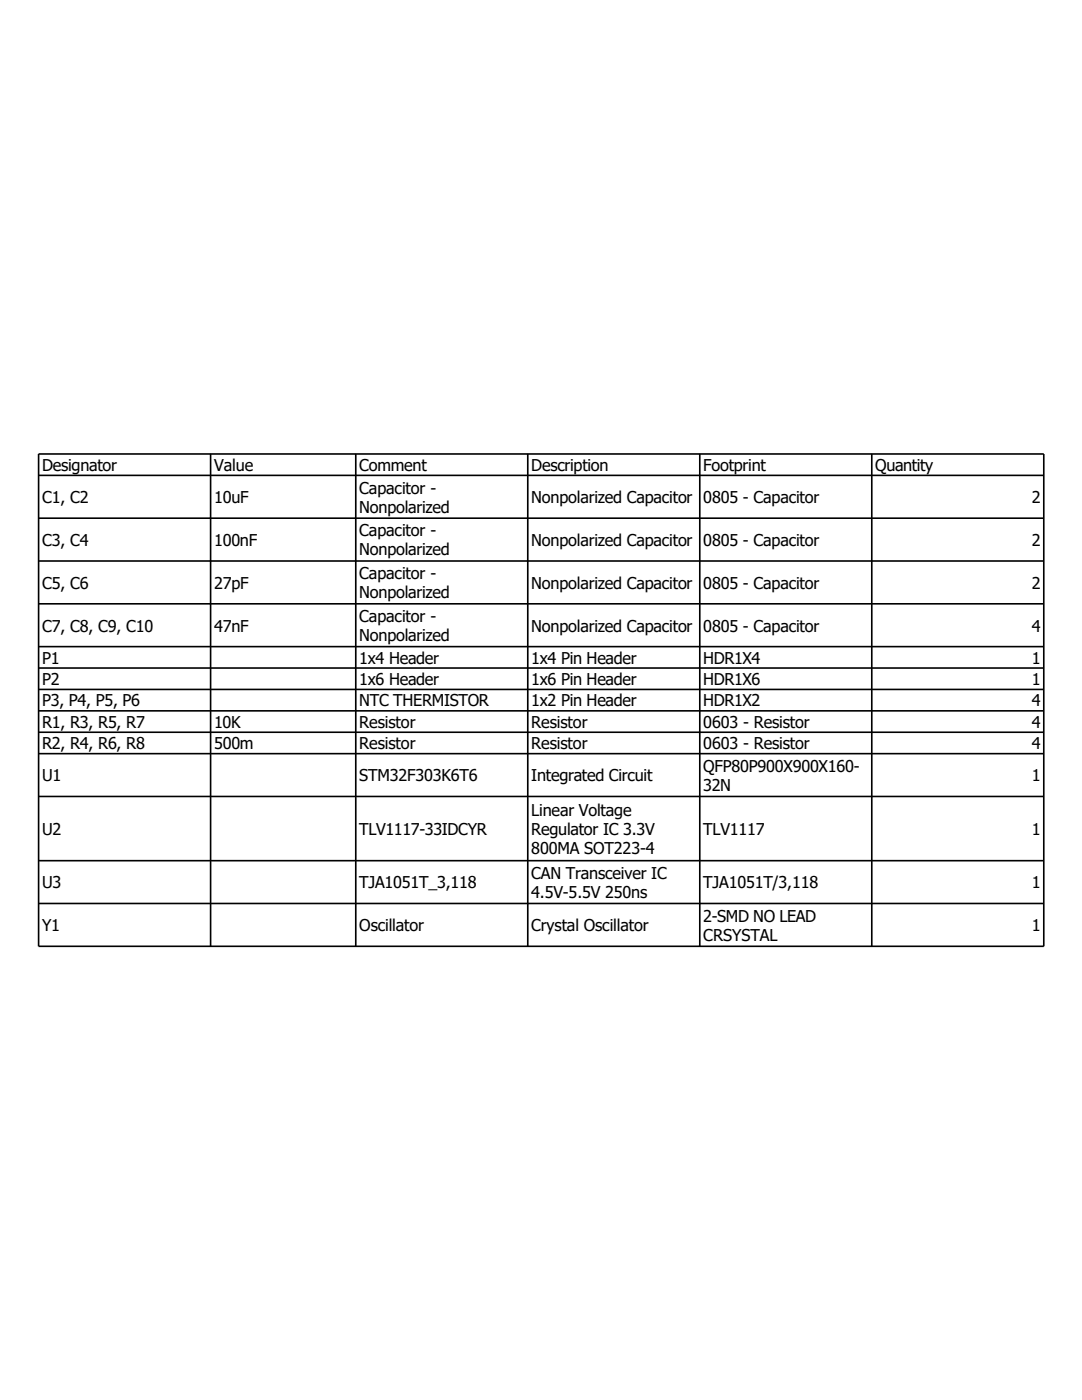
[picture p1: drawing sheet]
<svg xmlns="http://www.w3.org/2000/svg" width="216mm" height="279mm" viewBox="0 0 216 279" stroke-linecap="round" stroke-linejoin="round" font-family="sans-serif">
<defs><g id="words">
<g font-size="3.2">
<text x="8.4" y="94">Designator</text>
<text x="42.7" y="94">Value</text>
<text x="71.7" y="94">Comment</text>
<text x="106" y="94">Description</text>
<text x="140.3" y="94">Footprint</text>
<text x="174.7" y="94">Quantity</text>
<text x="8.4" y="100.4">C1, C2</text>
<text x="42.7" y="100.4">10uF</text>
<text x="71.7" y="98.5">Capacitor -</text>
<text x="106" y="100.4">Nonpolarized Capacitor</text>
<text x="140.3" y="100.4">0805 - Capacitor</text>
<text x="205.9" y="100.4">2</text>
<text x="71.7" y="102.3">Nonpolarized</text>
<text x="71.7" y="107">Capacitor -</text>
<text x="8.4" y="108.9">C3, C4</text>
<text x="42.7" y="108.9">100nF</text>
<text x="71.7" y="110.8">Nonpolarized</text>
<text x="106" y="108.9">Nonpolarized Capacitor</text>
<text x="140.3" y="108.9">0805 - Capacitor</text>
<text x="205.9" y="108.9">2</text>
<text x="8.4" y="117.5">C5, C6</text>
<text x="42.7" y="117.5">27pF</text>
<text x="71.7" y="115.6">Capacitor -</text>
<text x="71.7" y="119.4">Nonpolarized</text>
<text x="106" y="117.5">Nonpolarized Capacitor</text>
<text x="140.3" y="117.5">0805 - Capacitor</text>
<text x="205.9" y="117.5">2</text>
<text x="71.7" y="124.1">Capacitor -</text>
<text x="8.4" y="126">C7, C8, C9, C10</text>
<text x="42.7" y="126">47nF</text>
<text x="71.7" y="127.9">Nonpolarized</text>
<text x="106" y="126">Nonpolarized Capacitor</text>
<text x="140.3" y="126">0805 - Capacitor</text>
<text x="205.9" y="126">4</text>
<text x="8.4" y="132.4">P1</text>
<text x="8.4" y="136.7">P2</text>
<text x="71.7" y="132.4">1x4 Header</text>
<text x="71.7" y="136.7">1x6 Header</text>
<text x="106" y="132.4">1x4 Pin Header</text>
<text x="106" y="136.7">1x6 Pin Header</text>
<text x="140.3" y="132.4">HDR1X4</text>
<text x="140.3" y="136.7">HDR1X6</text>
<text x="205.9" y="132.4">1</text>
<text x="205.9" y="136.7">1</text>
<text x="8.4" y="141">P3, P4, P5, P6</text>
<text x="71.7" y="141">NTC THERMISTOR</text>
<text x="106" y="141">1x2 Pin Header</text>
<text x="140.3" y="141">HDR1X2</text>
<text x="205.9" y="141">4</text>
<text x="8.4" y="145.3">R1, R3, R5, R7</text>
<text x="8.4" y="149.5">R2, R4, R6, R8</text>
<text x="42.7" y="145.3">10K</text>
<text x="42.7" y="149.5">500m</text>
<text x="71.7" y="145.3">Resistor</text>
<text x="71.7" y="149.5">Resistor</text>
<text x="106" y="145.3">Resistor</text>
<text x="106" y="149.5">Resistor</text>
<text x="140.3" y="145.3">0603 - Resistor</text>
<text x="140.3" y="149.5">0603 - Resistor</text>
<text x="205.9" y="145.3">4</text>
<text x="205.9" y="149.5">4</text>
<text x="8.4" y="155.9">U1</text>
<text x="71.7" y="155.9">STM32F303K6T6</text>
<text x="106" y="155.9">Integrated Circuit</text>
<text x="140.3" y="154">QFP80P900X900X160-</text>
<text x="205.9" y="155.9">1</text>
<text x="140.3" y="157.8">32N</text>
<text x="8.4" y="166.6">U2</text>
<text x="71.7" y="166.6">TLV1117-33IDCYR</text>
<text x="106" y="162.8">Linear Voltage</text>
<text x="106" y="166.6">Regulator IC 3.3V</text>
<text x="140.3" y="166.6">TLV1117</text>
<text x="205.9" y="166.6">1</text>
<text x="106" y="170.4">800MA SOT223-4</text>
<text x="8.4" y="177.3">U3</text>
<text x="71.7" y="177.3">TJA1051T_3,118</text>
<text x="106" y="175.4">CAN Transceiver IC</text>
<text x="106" y="179.2">4.5V-5.5V 250ns</text>
<text x="140.3" y="177.3">TJA1051T/3,118</text>
<text x="205.9" y="177.3">1</text>
<text x="8.4" y="185.8">Y1</text>
<text x="71.7" y="185.8">Oscillator</text>
<text x="106" y="185.8">Crystal Oscillator</text>
<text x="140.3" y="183.9">2-SMD NO LEAD</text>
<text x="205.9" y="185.8">1</text>
<text x="140.3" y="187.7">CRSYSTAL</text>
</g>
</g></defs>
<g fill="none" stroke="#000" stroke-width=".32">
<path d="M7.7 90.6h200.6v98.3h-200.6zM7.7 94.9h200.6M42 90.6v98.3M71 90.6v98.3M105.3 90.6v98.3M139.6 90.6v98.3M174 90.6v98.3M7.7 103.4h200.6M7.7 112h200.6M7.7 120.5h200.6M7.7 129h200.6M7.7 133.3h200.6"/>
<path d="M7.7 137.6h200.6M7.7 141.9h200.6M7.7 146.1h200.6M7.7 150.4h200.6M7.7 159h200.6M7.7 171.8h200.6M7.7 180.3h200.6"/>
</g>
<use href="#words"/>
</svg>
